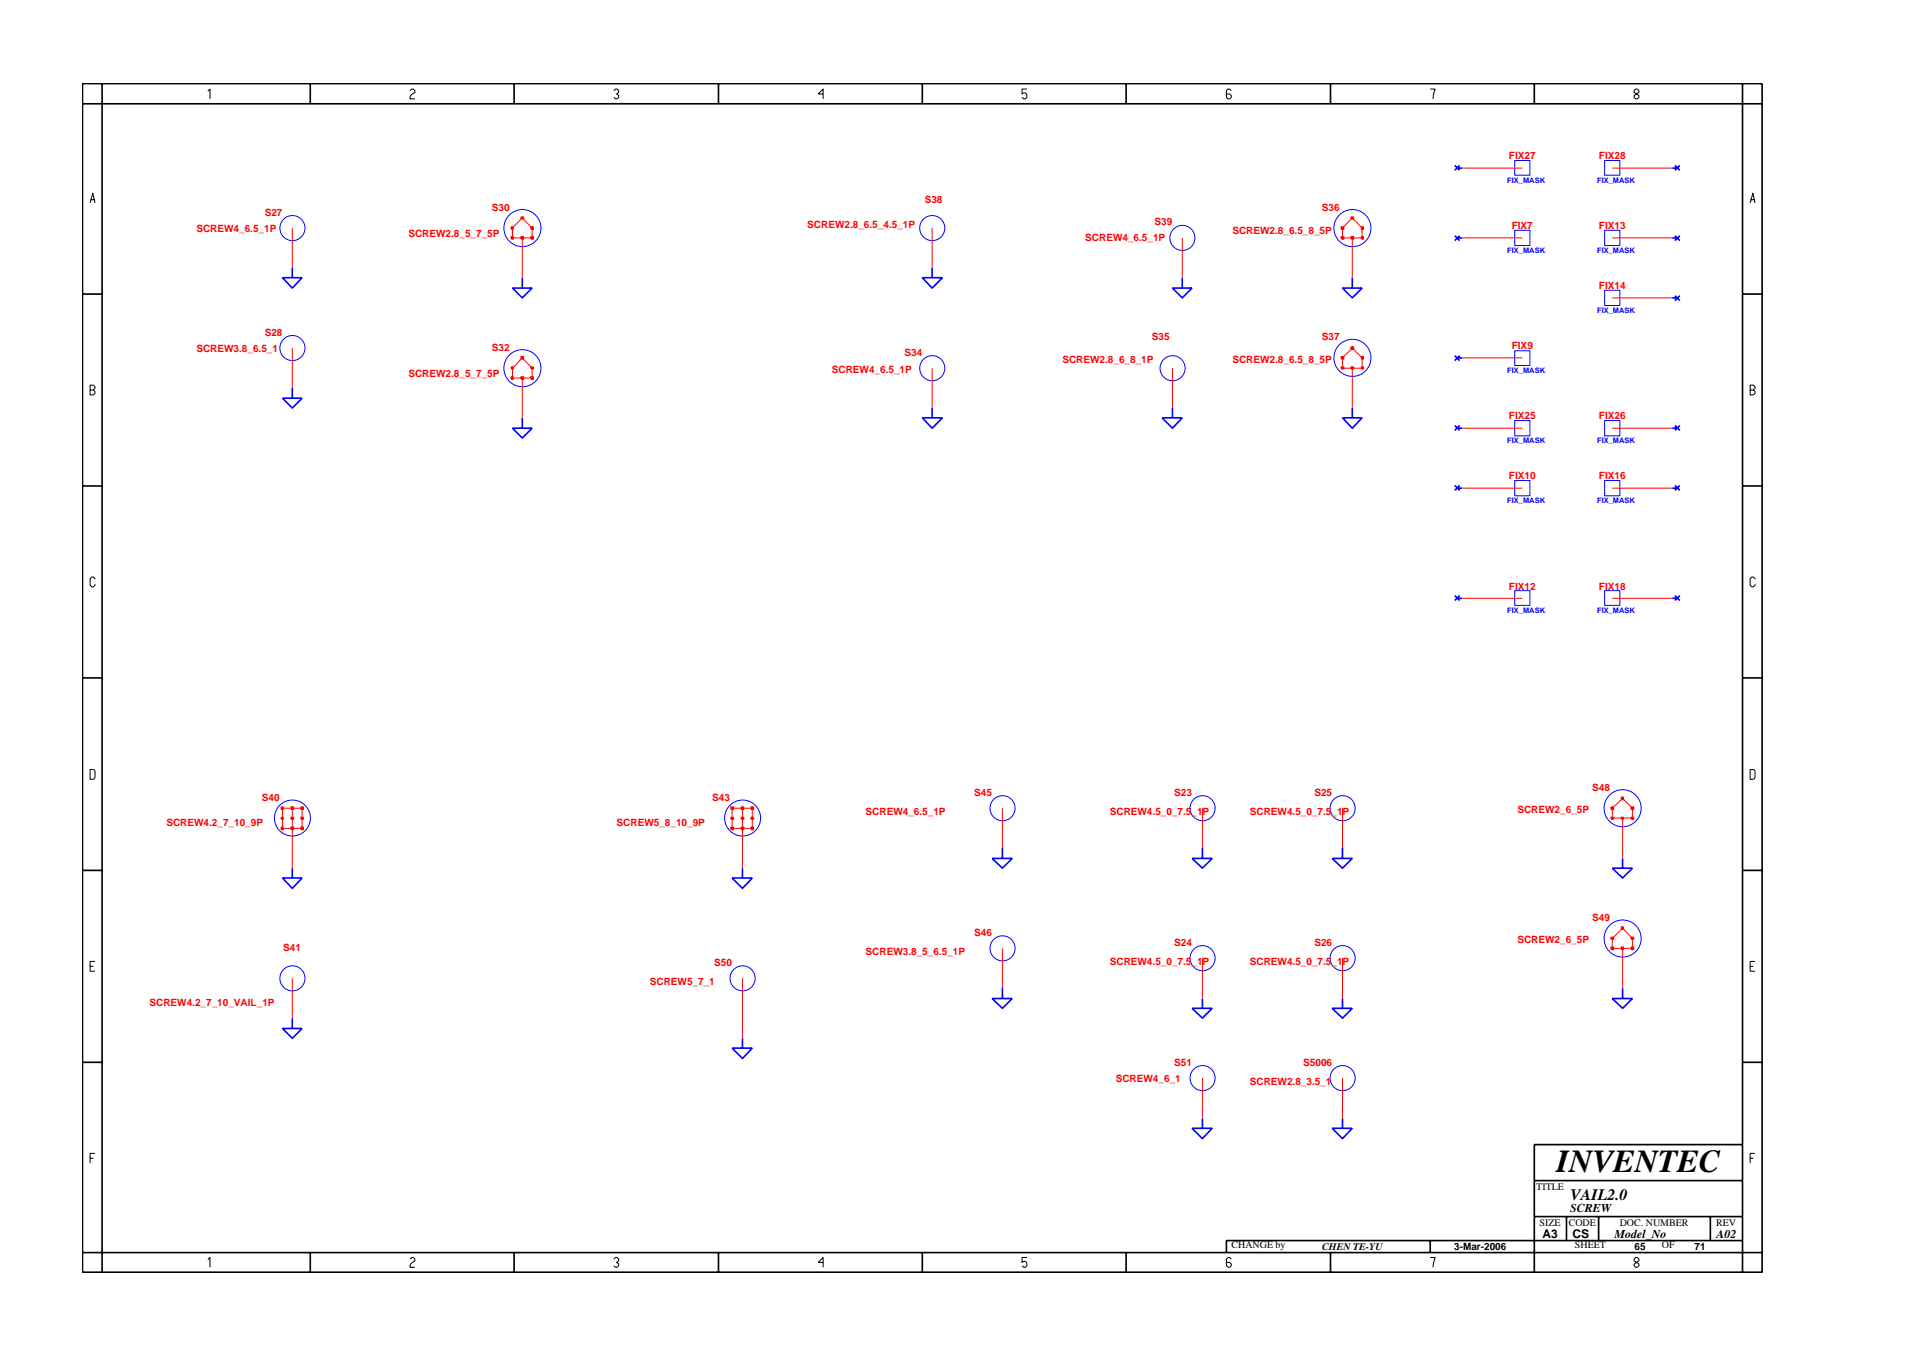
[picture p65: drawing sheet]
<svg xmlns="http://www.w3.org/2000/svg" width="297mm" height="210mm" viewBox="0 0 297 210" stroke-linecap="round" stroke-linejoin="round" font-family="sans-serif">
<defs><g id="words">
<text font-size="5" x="241.8" y="182">INVENTEC</text>
<text font-size="2.5" x="244" y="186.3">VAIL2.0</text>
<g font-size="1.9">
<text x="244" y="188.2">SCREW</text>
<text x="239.6" y="192.2">A3</text>
<text x="244.3" y="192.3">CS</text>
<text x="250.8" y="192.2">Model_No</text>
<text x="266.6" y="192.2">A02</text>
</g>
<g font-size="1.6" fill="#f00">
<text x="234.4" y="24.8">FIX27</text>
<text x="248.4" y="24.8">FIX28</text>
<text x="41.1" y="33.5">S27</text>
<text x="76.4" y="32.7">S30</text>
<text x="125.4" y="35.4">SCREW2.8_6.5_4.5_1P</text>
<text x="143.7" y="31.5">S38</text>
<text x="179.4" y="35">S39</text>
<text x="205.4" y="32.7">S36</text>
<text x="234.9" y="35.6">FIX7</text>
<text x="248.4" y="35.6">FIX13</text>
<text x="30.5" y="36.1">SCREW4_6.5_1P</text>
<text x="63.4" y="36.9">SCREW2.8_5_7_5P</text>
<text x="168.6" y="37.5">SCREW4_6.5_1P</text>
<text x="191.5" y="36.3">SCREW2.8_6.5_8_5P</text>
<text x="248.4" y="44.9">FIX14</text>
<text x="41.1" y="52.1">S28</text>
<text x="179" y="52.9">S35</text>
<text x="205.4" y="52.9">S37</text>
<text x="30.5" y="54.7">SCREW3.8_6.5_1</text>
<text x="63.4" y="58.6">SCREW2.8_5_7_5P</text>
<text x="76.4" y="54.5">S32</text>
<text x="129.2" y="57.9">SCREW4_6.5_1P</text>
<text x="140.5" y="55.2">S34</text>
<text x="165" y="56.4">SCREW2.8_6_8_1P</text>
<text x="191.5" y="56.4">SCREW2.8_6.5_8_5P</text>
<text x="234.9" y="54.2">FIX9</text>
<text x="234.4" y="65.1">FIX25</text>
<text x="248.4" y="65.1">FIX26</text>
<text x="234.4" y="74.5">FIX10</text>
<text x="248.4" y="74.5">FIX16</text>
<text x="234.4" y="91.6">FIX12</text>
<text x="248.4" y="91.6">FIX18</text>
<text x="40.7" y="124.3">S40</text>
<text x="110.6" y="124.3">S43</text>
<text x="151.4" y="123.6">S45</text>
<text x="182.4" y="123.6">S23</text>
<text x="204.2" y="123.6">S25</text>
<text x="247.4" y="122.8">S48</text>
<text x="25.9" y="128.3">SCREW4.2_7_10_9P</text>
<text x="95.8" y="128.3">SCREW5_8_10_9P</text>
<text x="134.5" y="126.5">SCREW4_6.5_1P</text>
<text x="172.4" y="126.5">SCREW4.5_0_7.5_1P</text>
<text x="194.2" y="126.5">SCREW4.5_0_7.5_1P</text>
<text x="235.7" y="126.3">SCREW2_6_5P</text>
<text x="247.4" y="142.9">S49</text>
<text x="44" y="147.6">S41</text>
<text x="111" y="150">S50</text>
<text x="134.5" y="148.3">SCREW3.8_5_6.5_1P</text>
<text x="151.4" y="145.3">S46</text>
<text x="172.4" y="149.8">SCREW4.5_0_7.5_1P</text>
<text x="182.4" y="146.8">S24</text>
<text x="194.2" y="149.8">SCREW4.5_0_7.5_1P</text>
<text x="204.2" y="146.8">S26</text>
<text x="235.7" y="146.5">SCREW2_6_5P</text>
<text x="101" y="152.9">SCREW5_7_1</text>
<text x="23.2" y="156.2">SCREW4.2_7_10_VAIL_1P</text>
<text x="182.4" y="165.6">S51</text>
<text x="202.5" y="165.6">S5006</text>
<text x="173.3" y="168">SCREW4_6_1</text>
<text x="194.2" y="168.4">SCREW2.8_3.5_1</text>
</g>
<g font-size="1.6">
<text x="238.7" y="184.8">TITLE</text>
<text x="239.2" y="190.4">SIZE</text>
<text x="243.7" y="190.4">CODE</text>
<text x="251.6" y="190.4">DOC. NUMBER</text>
<text x="266.6" y="190.4">REV</text>
<text x="191.3" y="193.9">CHANGE by</text>
<text x="205.4" y="194.1">CHEN TE-YU</text>
<text x="225.9" y="194.1">3-Mar-2006</text>
<text x="244.7" y="193.9">SHEET</text>
<text x="253.9" y="194.1">65</text>
<text x="258.2" y="193.9">OF</text>
<text x="263.3" y="194.1">71</text>
</g>
<g font-size="1.2" fill="#00f">
<text x="234.1" y="28.4">FIX_MASK</text>
<text x="248.1" y="28.4">FIX_MASK</text>
<text x="234.1" y="39.3">FIX_MASK</text>
<text x="248.1" y="39.3">FIX_MASK</text>
<text x="248.1" y="48.6">FIX_MASK</text>
<text x="234.1" y="57.9">FIX_MASK</text>
<text x="234.1" y="68.8">FIX_MASK</text>
<text x="248.1" y="68.8">FIX_MASK</text>
<text x="234.1" y="78.1">FIX_MASK</text>
<text x="248.1" y="78.1">FIX_MASK</text>
<text x="234.1" y="95.2">FIX_MASK</text>
<text x="248.1" y="95.2">FIX_MASK</text>
</g>
</g></defs>
<g fill="none" stroke="#00f" stroke-width=".16">
<path d="M235.3 35.8h2.4v2.3h-2.4zM235.3 24.9h2.4v2.3h-2.4zM249.3 24.9h2.4v2.3h-2.4zM249.3 35.8h2.4v2.3h-2.4zM235.3 54.5h2.4v2.3h-2.4zM249.3 45.1h2.4v2.3h-2.4zM235.3 74.6h2.4v2.4h-2.4zM235.3 65.3h2.4v2.4h-2.4zM249.3 65.3h2.4v2.4h-2.4zM249.3 74.6h2.4v2.4h-2.4zM235.3 91.7h2.4v2.3h-2.4zM249.3 91.7h2.4v2.3h-2.4z"/>
<circle cx="45.4" cy="35.4" r="1.95"/>
<circle cx="81.2" cy="35.4" r="2.88"/>
<circle cx="144.8" cy="35.4" r="1.95"/>
<circle cx="183.7" cy="36.9" r="1.95"/>
<circle cx="210.1" cy="35.4" r="2.88"/>
<circle cx="45.4" cy="54" r="1.95"/>
<circle cx="81.2" cy="57.2" r="2.88"/>
<circle cx="144.8" cy="57.2" r="1.95"/>
<circle cx="182.2" cy="57.2" r="1.95"/>
<circle cx="210.1" cy="55.6" r="2.88"/>
<circle cx="45.4" cy="127" r="2.79"/>
<circle cx="115.4" cy="127" r="2.79"/>
<circle cx="155.8" cy="125.5" r="1.95"/>
<circle cx="186.8" cy="125.5" r="1.95"/>
<circle cx="208.6" cy="125.5" r="1.95"/>
<circle cx="252.1" cy="125.5" r="2.88"/>
<circle cx="45.4" cy="151.9" r="1.95"/>
<circle cx="115.4" cy="151.9" r="1.95"/>
<circle cx="155.8" cy="147.3" r="1.95"/>
<circle cx="186.8" cy="148.8" r="1.95"/>
<circle cx="208.6" cy="148.8" r="1.95"/>
<circle cx="252.1" cy="145.7" r="2.88"/>
<circle cx="186.8" cy="167.4" r="1.95"/>
<circle cx="208.6" cy="167.4" r="1.95"/>
</g>
<g fill="none" stroke="#00f" stroke-width=".25">
<path d="M226 25.7l.8 .7M226 36.6l.8 .8M226.4 26.1h.8M226.4 36.9h.8M226.8 25.7l-.8 .7M226.8 36.6l-.8 .8M259.8 26.1h.8M259.8 36.9h.8M260.2 25.7l.8 .7M260.2 36.6l.8 .8M261 25.7l-.8 .7M261 36.6l-.8 .8"/>
<path d="M43.9 43.1h3l-1.5 1.6zM45.4 41.6v1.5M79.6 44.7h3.1l-1.6 1.6zM81.1 43.1v1.6M143.3 43.1h3.1l-1.6 1.6zM144.8 41.6v1.5M182.1 44.7h3.1l-1.5 1.6zM183.7 43.1v1.6M208.6 44.7h3l-1.5 1.6zM210.1 43.1v1.6M226 55.2l.8 .8M226.4 55.6h.8"/>
<path d="M226.8 55.2l-.8 .8M259.8 46.3h.8M260.2 45.9l.8 .8M261 45.9l-.8 .8M43.9 61.8h3l-1.5 1.6zM45.4 60.2v1.6M79.6 66.5h3.1l-1.6 1.5zM81.1 64.9v1.6M143.3 64.9h3.1l-1.6 1.6zM144.8 63.4v1.5M180.5 64.9h3.2l-1.6 1.6zM182.1 63.4v1.5"/>
<path d="M208.6 64.9h3l-1.5 1.6zM210.1 63.4v1.5M226 66.1l.8 .7M226 75.4l.8 .7M226.4 66.5h.8M226.4 75.8h.8M226.8 66.1l-.8 .7M226.8 75.4l-.8 .7M259.8 66.5h.8M259.8 75.8h.8M260.2 66.1l.8 .7M260.2 75.4l.8 .7"/>
<path d="M261 66.1l-.8 .7M261 75.4l-.8 .7M226 92.5l.8 .7M226.4 92.9h.8M226.8 92.5l-.8 .7M259.8 92.9h.8M260.2 92.5l.8 .7M261 92.5l-.8 .7M43.9 136.3h3l-1.5 1.7zM45.4 134.8v1.5M113.7 136.3h3.2l-1.6 1.7zM115.3 134.8v1.5"/>
<path d="M154.1 133.3h3.2l-1.6 1.5zM155.7 131.7v1.6M185.2 133.3h3.1l-1.5 1.5zM186.8 131.7v1.6M207 133.3h3.1l-1.5 1.5zM208.6 131.7v1.6M250.5 134.8h3.1l-1.5 1.5zM252.1 133.3v1.5M43.9 159.7h3l-1.5 1.5zM45.4 158.1v1.6M154.1 155.1h3.2l-1.6 1.5zM155.7 153.4v1.7"/>
<path d="M185.2 156.6h3.1l-1.5 1.5zM186.8 155.1v1.5M207 156.6h3.1l-1.5 1.5zM208.6 155.1v1.5M250.5 155.1h3.1l-1.5 1.5zM252.1 153.4v1.7M113.7 162.8h3.2l-1.6 1.6zM115.3 161.2v1.6M185.2 175.2h3.1l-1.5 1.6zM186.8 173.7v1.5M207 175.2h3.1l-1.5 1.6zM208.6 173.7v1.5"/>
</g>
<path d="M45.4 151.9v6.2M115.3 151.9v9.3M155.7 147.3v6.1M186.8 148.8v6.3M208.6 148.8v6.3M252.1 147.3v6.1M186.8 167.4v6.3M208.6 167.4v6.3" fill="none" stroke="#f00" stroke-width=".16"/>
<path d="M250.3 147.1h.3v.3h-.3z" fill="#8e2323"/>
<path d="M250.3 147.1h.3v.3h-.3z" fill="none" stroke="#f00" stroke-width=".25"/>
<path d="M250.5 145.7v1.6h1.6" fill="none" stroke="#f00" stroke-width=".16"/>
<path d="M251.9 147.1h.3v.3h-.3z" fill="#8e2323"/>
<path d="M251.9 147.1h.3v.3h-.3z" fill="none" stroke="#f00" stroke-width=".25"/>
<path d="M252.1 147.3h1.5" fill="none" stroke="#f00" stroke-width=".16"/>
<path d="M253.4 147.1h.4v.3h-.4z" fill="#8e2323"/>
<path d="M253.4 147.1h.4v.3h-.4z" fill="none" stroke="#f00" stroke-width=".25"/>
<path d="M253.6 145.7v1.6" fill="none" stroke="#f00" stroke-width=".16"/>
<path d="M250.3 145.6h.3v.2h-.3z" fill="#8e2323"/>
<path d="M250.3 145.6h.3v.2h-.3z" fill="none" stroke="#f00" stroke-width=".25"/>
<path d="M253.4 145.6h.4v.2h-.4z" fill="#8e2323"/>
<path d="M253.4 145.6h.4v.2h-.4z" fill="none" stroke="#f00" stroke-width=".25"/>
<path d="M251.9 144h.3v.3h-.3z" fill="#8e2323"/>
<path d="M251.9 144h.3v.3h-.3z" fill="none" stroke="#f00" stroke-width=".25"/>
<path d="M45.4 128.6v6.2M115.3 128.6v6.2M155.7 125.5v6.2M186.8 125.5v6.2M208.6 125.5v6.2M252.1 127v6.3" fill="none" stroke="#f00" stroke-width=".16"/>
<path d="M43.7 128.5h.3v.3h-.3z" fill="#8e2323"/>
<path d="M43.7 128.5h.3v.3h-.3z" fill="none" stroke="#f00" stroke-width=".25"/>
<path d="M43.9 127v1.6h1.5" fill="none" stroke="#f00" stroke-width=".16"/>
<path d="M45.2 128.5h.4v.3h-.4z" fill="#8e2323"/>
<path d="M45.2 128.5h.4v.3h-.4z" fill="none" stroke="#f00" stroke-width=".25"/>
<path d="M45.4 127v1.6h1.5" fill="none" stroke="#f00" stroke-width=".16"/>
<path d="M46.8 128.5h.3v.3h-.3z" fill="#8e2323"/>
<path d="M46.8 128.5h.3v.3h-.3z" fill="none" stroke="#f00" stroke-width=".25"/>
<path d="M46.9 127v1.6" fill="none" stroke="#f00" stroke-width=".16"/>
<path d="M113.6 128.5h.3v.3h-.3z" fill="#8e2323"/>
<path d="M113.6 128.5h.3v.3h-.3z" fill="none" stroke="#f00" stroke-width=".25"/>
<path d="M113.7 127v1.6h1.6" fill="none" stroke="#f00" stroke-width=".16"/>
<path d="M115.2 128.5h.3v.3h-.3z" fill="#8e2323"/>
<path d="M115.2 128.5h.3v.3h-.3z" fill="none" stroke="#f00" stroke-width=".25"/>
<path d="M115.3 127v1.6h1.6" fill="none" stroke="#f00" stroke-width=".16"/>
<path d="M116.7 128.5h.3v.3h-.3z" fill="#8e2323"/>
<path d="M116.7 128.5h.3v.3h-.3z" fill="none" stroke="#f00" stroke-width=".25"/>
<path d="M116.9 127v1.6" fill="none" stroke="#f00" stroke-width=".16"/>
<path d="M43.7 126.9h.3v.3h-.3z" fill="#8e2323"/>
<path d="M43.7 126.9h.3v.3h-.3z" fill="none" stroke="#f00" stroke-width=".25"/>
<path d="M43.9 125.5v1.5" fill="none" stroke="#f00" stroke-width=".16"/>
<path d="M45.2 126.9h.4v.3h-.4z" fill="#8e2323"/>
<path d="M45.2 126.9h.4v.3h-.4z" fill="none" stroke="#f00" stroke-width=".25"/>
<path d="M45.4 125.5v1.5" fill="none" stroke="#f00" stroke-width=".16"/>
<path d="M46.8 126.9h.3v.3h-.3z" fill="#8e2323"/>
<path d="M46.8 126.9h.3v.3h-.3z" fill="none" stroke="#f00" stroke-width=".25"/>
<path d="M46.9 125.5v1.5" fill="none" stroke="#f00" stroke-width=".16"/>
<path d="M113.6 126.9h.3v.3h-.3z" fill="#8e2323"/>
<path d="M113.6 126.9h.3v.3h-.3z" fill="none" stroke="#f00" stroke-width=".25"/>
<path d="M113.7 125.5v1.5" fill="none" stroke="#f00" stroke-width=".16"/>
<path d="M115.2 126.9h.3v.3h-.3z" fill="#8e2323"/>
<path d="M115.2 126.9h.3v.3h-.3z" fill="none" stroke="#f00" stroke-width=".25"/>
<path d="M115.3 125.5v1.5" fill="none" stroke="#f00" stroke-width=".16"/>
<path d="M116.7 126.9h.3v.3h-.3z" fill="#8e2323"/>
<path d="M116.7 126.9h.3v.3h-.3z" fill="none" stroke="#f00" stroke-width=".25"/>
<path d="M116.9 125.5v1.5" fill="none" stroke="#f00" stroke-width=".16"/>
<path d="M250.3 126.9h.3v.3h-.3z" fill="#8e2323"/>
<path d="M250.3 126.9h.3v.3h-.3z" fill="none" stroke="#f00" stroke-width=".25"/>
<path d="M250.5 125.5v1.5h1.6" fill="none" stroke="#f00" stroke-width=".16"/>
<path d="M251.9 126.9h.3v.3h-.3z" fill="#8e2323"/>
<path d="M251.9 126.9h.3v.3h-.3z" fill="none" stroke="#f00" stroke-width=".25"/>
<path d="M252.1 127h1.5" fill="none" stroke="#f00" stroke-width=".16"/>
<path d="M253.4 126.9h.4v.3h-.4z" fill="#8e2323"/>
<path d="M253.4 126.9h.4v.3h-.4z" fill="none" stroke="#f00" stroke-width=".25"/>
<path d="M253.6 125.5v1.5" fill="none" stroke="#f00" stroke-width=".16"/>
<path d="M43.7 125.3h.3v.4h-.3z" fill="#8e2323"/>
<path d="M43.7 125.3h.3v.4h-.3z" fill="none" stroke="#f00" stroke-width=".25"/>
<path d="M43.9 125.5h1.5" fill="none" stroke="#f00" stroke-width=".16"/>
<path d="M45.2 125.3h.4v.4h-.4z" fill="#8e2323"/>
<path d="M45.2 125.3h.4v.4h-.4z" fill="none" stroke="#f00" stroke-width=".25"/>
<path d="M45.4 125.5h1.5" fill="none" stroke="#f00" stroke-width=".16"/>
<path d="M46.8 125.3h.3v.4h-.3z" fill="#8e2323"/>
<path d="M46.8 125.3h.3v.4h-.3z" fill="none" stroke="#f00" stroke-width=".25"/>
<path d="M113.6 125.3h.3v.4h-.3z" fill="#8e2323"/>
<path d="M113.6 125.3h.3v.4h-.3z" fill="none" stroke="#f00" stroke-width=".25"/>
<path d="M113.7 125.5h1.6" fill="none" stroke="#f00" stroke-width=".16"/>
<path d="M115.2 125.3h.3v.4h-.3z" fill="#8e2323"/>
<path d="M115.2 125.3h.3v.4h-.3z" fill="none" stroke="#f00" stroke-width=".25"/>
<path d="M115.3 125.5h1.6" fill="none" stroke="#f00" stroke-width=".16"/>
<path d="M116.7 125.3h.3v.4h-.3z" fill="#8e2323"/>
<path d="M116.7 125.3h.3v.4h-.3z" fill="none" stroke="#f00" stroke-width=".25"/>
<path d="M250.3 125.3h.3v.4h-.3z" fill="#8e2323"/>
<path d="M250.3 125.3h.3v.4h-.3z" fill="none" stroke="#f00" stroke-width=".25"/>
<path d="M253.4 125.3h.4v.4h-.4z" fill="#8e2323"/>
<path d="M253.4 125.3h.4v.4h-.4z" fill="none" stroke="#f00" stroke-width=".25"/>
<path d="M251.9 123.8h.3v.3h-.3z" fill="#8e2323"/>
<path d="M251.9 123.8h.3v.3h-.3z" fill="none" stroke="#f00" stroke-width=".25"/>
<path d="M45.4 54v6.2M81.1 58.7v6.2M144.8 57.2v6.2M182.1 57.2v6.2M210.1 57.2v6.2M227.2 75.8h9.3M227.2 66.5h9.3M250.5 75.8h9.3M250.5 66.5h9.3M227.2 92.9h9.3M250.5 92.9h9.3" fill="none" stroke="#f00" stroke-width=".16"/>
<path d="M79.4 58.5h.3v.4h-.3z" fill="#8e2323"/>
<path d="M79.4 58.5h.3v.4h-.3z" fill="none" stroke="#f00" stroke-width=".25"/>
<path d="M79.6 57.2v1.5h1.5" fill="none" stroke="#f00" stroke-width=".16"/>
<path d="M81 58.5h.3v.4h-.3z" fill="#8e2323"/>
<path d="M81 58.5h.3v.4h-.3z" fill="none" stroke="#f00" stroke-width=".25"/>
<path d="M81.1 58.7h1.6" fill="none" stroke="#f00" stroke-width=".16"/>
<path d="M82.5 58.5h.3v.4h-.3z" fill="#8e2323"/>
<path d="M82.5 58.5h.3v.4h-.3z" fill="none" stroke="#f00" stroke-width=".25"/>
<path d="M82.7 57.2v1.5" fill="none" stroke="#f00" stroke-width=".16"/>
<path d="M79.4 57h.3v.3h-.3z" fill="#8e2323"/>
<path d="M79.4 57h.3v.3h-.3z" fill="none" stroke="#f00" stroke-width=".25"/>
<path d="M82.5 57h.3v.3h-.3z" fill="#8e2323"/>
<path d="M82.5 57h.3v.3h-.3z" fill="none" stroke="#f00" stroke-width=".25"/>
<path d="M208.4 57h.3v.3h-.3z" fill="#8e2323"/>
<path d="M208.4 57h.3v.3h-.3z" fill="none" stroke="#f00" stroke-width=".25"/>
<path d="M208.6 55.6v1.6h1.5" fill="none" stroke="#f00" stroke-width=".16"/>
<path d="M209.9 57h.4v.3h-.4z" fill="#8e2323"/>
<path d="M209.9 57h.4v.3h-.4z" fill="none" stroke="#f00" stroke-width=".25"/>
<path d="M210.1 57.2h1.5" fill="none" stroke="#f00" stroke-width=".16"/>
<path d="M211.5 57h.3v.3h-.3z" fill="#8e2323"/>
<path d="M211.5 57h.3v.3h-.3z" fill="none" stroke="#f00" stroke-width=".25"/>
<path d="M211.6 55.6v1.6" fill="none" stroke="#f00" stroke-width=".16"/>
<path d="M81 55.4h.3v.3h-.3z" fill="#8e2323"/>
<path d="M81 55.4h.3v.3h-.3z" fill="none" stroke="#f00" stroke-width=".25"/>
<path d="M208.4 55.4h.3v.3h-.3z" fill="#8e2323"/>
<path d="M208.4 55.4h.3v.3h-.3z" fill="none" stroke="#f00" stroke-width=".25"/>
<path d="M211.5 55.4h.3v.3h-.3z" fill="#8e2323"/>
<path d="M211.5 55.4h.3v.3h-.3z" fill="none" stroke="#f00" stroke-width=".25"/>
<path d="M227.2 55.6h9.3" fill="none" stroke="#f00" stroke-width=".16"/>
<path d="M209.9 53.9h.4v.3h-.4z" fill="#8e2323"/>
<path d="M209.9 53.9h.4v.3h-.4z" fill="none" stroke="#f00" stroke-width=".25"/>
<path d="M45.4 35.4v6.2M81.1 36.9v6.2M144.8 35.4v6.2M183.7 36.9v6.2M210.1 36.9v6.2M250.5 46.3h9.3" fill="none" stroke="#f00" stroke-width=".16"/>
<path d="M79.4 36.8h.3v.3h-.3z" fill="#8e2323"/>
<path d="M79.4 36.8h.3v.3h-.3z" fill="none" stroke="#f00" stroke-width=".25"/>
<path d="M79.6 35.4v1.5h1.5" fill="none" stroke="#f00" stroke-width=".16"/>
<path d="M81 36.8h.3v.3h-.3z" fill="#8e2323"/>
<path d="M81 36.8h.3v.3h-.3z" fill="none" stroke="#f00" stroke-width=".25"/>
<path d="M81.1 36.9h1.6" fill="none" stroke="#f00" stroke-width=".16"/>
<path d="M82.5 36.8h.3v.3h-.3z" fill="#8e2323"/>
<path d="M82.5 36.8h.3v.3h-.3z" fill="none" stroke="#f00" stroke-width=".25"/>
<path d="M82.7 35.4v1.5" fill="none" stroke="#f00" stroke-width=".16"/>
<path d="M208.4 36.8h.3v.3h-.3z" fill="#8e2323"/>
<path d="M208.4 36.8h.3v.3h-.3z" fill="none" stroke="#f00" stroke-width=".25"/>
<path d="M208.6 35.4v1.5h1.5" fill="none" stroke="#f00" stroke-width=".16"/>
<path d="M209.9 36.8h.4v.3h-.4z" fill="#8e2323"/>
<path d="M209.9 36.8h.4v.3h-.4z" fill="none" stroke="#f00" stroke-width=".25"/>
<path d="M210.1 36.9h1.5" fill="none" stroke="#f00" stroke-width=".16"/>
<path d="M211.5 36.8h.3v.3h-.3z" fill="#8e2323"/>
<path d="M211.5 36.8h.3v.3h-.3z" fill="none" stroke="#f00" stroke-width=".25"/>
<path d="M211.6 35.4v1.5M227.2 36.9h9.3M250.5 36.9h9.3" fill="none" stroke="#f00" stroke-width=".16"/>
<path d="M79.4 35.2h.3v.4h-.3z" fill="#8e2323"/>
<path d="M79.4 35.2h.3v.4h-.3z" fill="none" stroke="#f00" stroke-width=".25"/>
<path d="M82.5 35.2h.3v.4h-.3z" fill="#8e2323"/>
<path d="M82.5 35.2h.3v.4h-.3z" fill="none" stroke="#f00" stroke-width=".25"/>
<path d="M208.4 35.2h.3v.4h-.3z" fill="#8e2323"/>
<path d="M208.4 35.2h.3v.4h-.3z" fill="none" stroke="#f00" stroke-width=".25"/>
<path d="M211.5 35.2h.3v.4h-.3z" fill="#8e2323"/>
<path d="M211.5 35.2h.3v.4h-.3z" fill="none" stroke="#f00" stroke-width=".25"/>
<path d="M81 33.7h.3v.3h-.3z" fill="#8e2323"/>
<path d="M81 33.7h.3v.3h-.3z" fill="none" stroke="#f00" stroke-width=".25"/>
<path d="M209.9 33.7h.4v.3h-.4z" fill="#8e2323"/>
<path d="M209.9 33.7h.4v.3h-.4z" fill="none" stroke="#f00" stroke-width=".25"/>
<path d="M79.6 35.4l1.5-1.6 1.6 1.6M208.6 35.4l1.5-1.6 1.5 1.6M227.2 26.1h9.3M250.5 26.1h9.3M79.6 57.2l1.5-1.6 1.6 1.6M208.6 55.6l1.5-1.6 1.5 1.6M250.5 125.5l1.6-1.5 1.5 1.5M250.5 145.7l1.6-1.6 1.5 1.6" fill="none" stroke="#f00" stroke-width=".16"/>
<g fill="none" stroke="#000" stroke-width=".25">
<path d="M12.8 13h261v184.6h-261zM12.8 16.1h261M15.9 13v184.6M48.2 13v3.1M79.9 13v3.1M111.6 13v3.1M143.3 13v3.1M174.9 13v3.1M206.7 13v3.1M238.4 13v3.1M270.7 13v184.6M12.8 45.7h3.1"/>
<path d="M270.7 45.7h3.1M12.8 75.5h3.1M270.7 75.5h3.1M12.8 105.3h3.1M270.7 105.3h3.1M12.8 135.2h3.1M270.7 135.2h3.1M12.8 165h3.1M270.7 165h3.1M270.7 177.7h-32.3v19.9M12.8 194.5h261M48.2 194.5v3.1"/>
<path d="M79.9 194.5v3.1M111.6 194.5v3.1M143.3 194.5v3.1M174.9 194.5v3.1M206.7 194.5v3.1M222.2 192.6v1.9M238.4 183.3h32.3M238.4 188.9h32.3M243.4 188.9v3.7M248.4 188.9v3.7M265.7 188.9v3.7M270.7 192.6h-80.2v1.9"/>
</g>
<g fill="none" stroke="#000" stroke-width=".16">
<path d="M32.3 14.2l.3-.4v1.6M63.7 14.1l.3-.3h.2l.3 .3v.2l-.5 .4-.3 .4v.3h.8M95.4 14.1l.2-.3h.3l.2 .3v.2l-.3 .3 .3 .2v.3l-.2 .3h-.3l-.2-.3M127.9 14.6h-.8l.8-.8v1.6M159.5 13.8h-.7v.8l.2-.2a.5 .5 0 0 1 .5 .7l-.2 .3h-.3l-.2-.3M191.3 14.1l-.3-.3h-.2l-.3 .3v1l.3 .3h.2l.3-.3v-.3l-.3-.2h-.5M222.2 13.8h.8l-.4 1.6M253.9 14.1l.2-.3h.3l.2 .3v.2l-.7 .5v.3l.2 .3h.3l.2-.3v-.3l-.7-.5zM14 31.5l.4-1.5 .4 1.5M14.1 31h.6M271.9 31.5l.4-1.5 .4 1.5M272 31h.6"/>
<path d="M14 60.6h.5l.3-.3v-.2l-.3-.3h-.5v1.5h.5l.3-.2v-.3l-.3-.2M271.9 60.6h.5l.3-.3v-.2l-.3-.3h-.5v1.5h.5l.3-.2v-.3l-.3-.2M14.8 89.9l-.3-.3h-.2l-.3 .3v1l.3 .2h.2l.3-.2v-.2M272.7 89.9l-.3-.3h-.3l-.2 .3v1l.2 .2h.3l.3-.2v-.2M14 119.5l.7 .1 .1 .2-.1 1.1-.7 .1zM271.9 119.5l.7 .1 .1 .2-.1 1.1-.7 .1zM14 150.1h.5M14.8 149.3h-.8v1.5h.8M271.9 150.1h.5M272.7 149.3h-.8v1.5h.8M14 179.9h.5M14.8 179.1h-.8v1.5"/>
<path d="M271.9 179.9h.5M272.7 179.1h-.8v1.5M32.3 195.6l.3-.3v1.5M63.7 195.5l.3-.2h.2l.3 .2v.3l-.7 .5-.1 .2v.3h.8M95.4 195.5l.2-.2h.3l.2 .2v.3l-.3 .2 .3 .3v.2l-.2 .3h-.3l-.2-.3M127.9 196h-.8l.8-.7v1.5M159.5 195.3h-.7v.7l.2-.1a.5 .5 0 0 1 .5 .6l-.2 .3h-.3l-.2-.3M191.3 195.5l-.3-.2h-.2l-.3 .2v1l.3 .3h.2l.3-.3v-.2l-.3-.3h-.5M222.2 195.3h.8l-.4 1.5M254.1 195.3l-.2 .2v.3l.7 .5v.2l-.2 .3h-.3l-.2-.3v-.2l.7-.5v-.3l-.2-.2z"/>
</g>
<use href="#words"/>
</svg>
